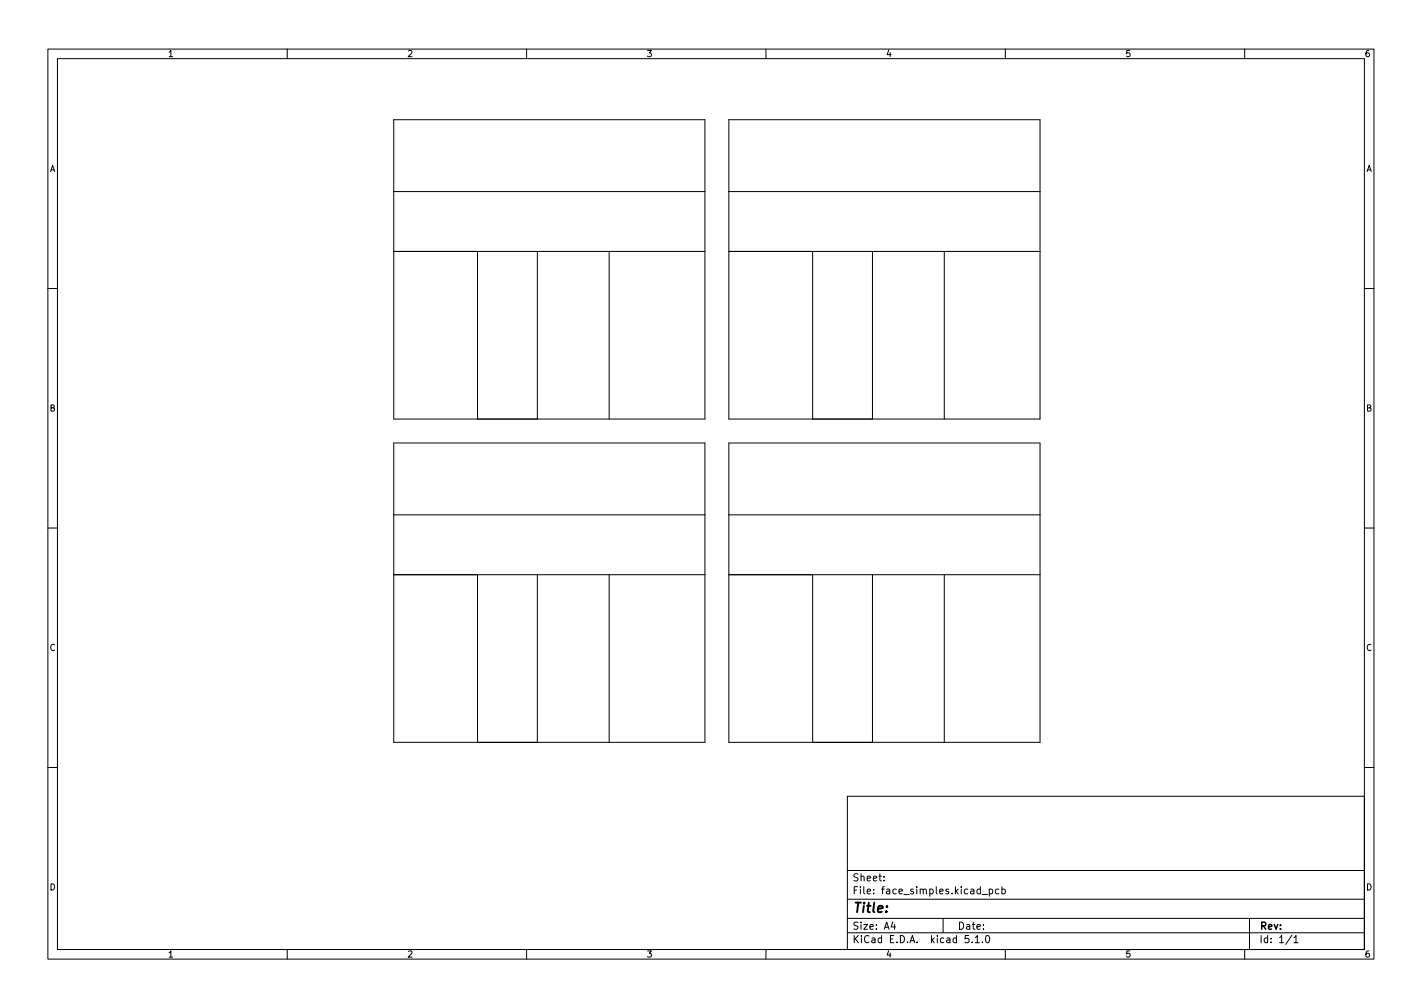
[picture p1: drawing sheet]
<svg xmlns="http://www.w3.org/2000/svg" width="297mm" height="210mm" viewBox="0 0 297 210" stroke-linecap="round" stroke-linejoin="round" font-family="sans-serif">
<defs><g id="words">
<text font-size="2.8" x="178" y="190.6">Title:</text>
<g font-size="2.1">
<text x="178" y="184">Sheet:</text>
<text x="178" y="186.7">File: face_simples.kicad_pcb</text>
<text x="178" y="196.9">KiCad E.D.A. kicad 5.1.0</text>
<text x="178" y="194.1">Size: A4</text>
<text x="200" y="194.1">Date:</text>
<text x="263" y="194.1">Rev:</text>
<text x="263" y="196.9">Id: 1/1</text>
</g>
<g font-size="1.8">
<text x="35" y="11.9">1</text>
<text x="85" y="11.9">2</text>
<text x="135" y="11.9">3</text>
<text x="185" y="11.9">4</text>
<text x="235" y="11.9">5</text>
<text x="285" y="11.9">6</text>
<text x="10.3" y="35.9">A</text>
<text x="285.3" y="35.9">A</text>
<text x="10.3" y="85.9">B</text>
<text x="285.3" y="85.9">B</text>
<text x="10.3" y="135.9">C</text>
<text x="285.3" y="135.9">C</text>
<text x="10.3" y="185.9">D</text>
<text x="285.3" y="185.9">D</text>
<text x="35" y="199.9">1</text>
<text x="85" y="199.9">2</text>
<text x="135" y="199.9">3</text>
<text x="185" y="199.9">4</text>
<text x="235" y="199.9">5</text>
<text x="285" y="199.9">6</text>
</g>
</g></defs>
<g fill="none" stroke="#000" stroke-width=".21">
<path d="M10 10.2h277v190.1h-277zM12 12.2h273v186.1h-273zM60 10.2v2M110 10.2v2M160 10.2v2M210 10.2v2M260 10.2v2M82.3 25h64.9v62.5h-64.9zM82.3 40h64.9M152.2 25h65.1v62.5h-65.1zM152.2 40h65.1M82.3 52.5h64.9"/>
<path d="M99.8 52.5v35M112.2 52.5v35M127.2 52.5v35M152.2 52.5h65.1M169.7 52.5v35M182.3 52.5v35M197.3 52.5v35M10 60.2h2M285 60.2h2M82.3 92.5h64.9v62.5h-64.9zM152.2 92.5h65.1v62.5h-65.1zM10 110.2h2"/>
<path d="M82.3 107.5h64.9M82.3 120h64.9M99.8 120v35M112.2 120v35M127.2 120v35M152.2 107.5h65.1M152.2 120h65.1M169.7 120v35M182.3 120v35M197.3 120v35M285 110.2h2M10 160.2h2"/>
<path d="M177 166.3h108v32h-108zM285 160.2h2M60 198.3v2M110 198.3v2M160 198.3v2M177 194.8h108M177 191.8h108M177 187.8h108M177 181.8h108M184.6 183.8v.1M184.6 183v.1M186.5 192.5l-.4 1h1"/>
<path d="M186.9 193v1M197 191.8v3M202.4 195.3h-.8v.7l.2-.1 .5 .1 .1 .2v.5l-.3 .1-.5-.1M203.1 196.7v.1M203.7 195.8l.4-.5v1.5M203.7 196.8h.9M205.1 186.8h1.2M205.2 196.7v.1M206 195.5l.2-.2a.8 .8 0 0 1 .5 .8 .8 .8 0 0 1-.5 .7l-.2-.1-.1-.4zM206.6 185.7l.5-.1 .3 .3-.2 .7h-.6M206.6 185.6v1.5M208.6 185.7l-.4-.1-.3 .3 .2 .7h.5"/>
<path d="M209.3 185.7l.4-.1 .3 .3-.1 .7h-.6M209.3 185.1v1.5M210 198.3v2M260 198.3v2M261 191.8v6.5M269.9 195.3l-1.3 1.9M270.3 195.8l.4-.5v1.5M270.3 196.8h.8"/>
</g>
<use href="#words"/>
</svg>
